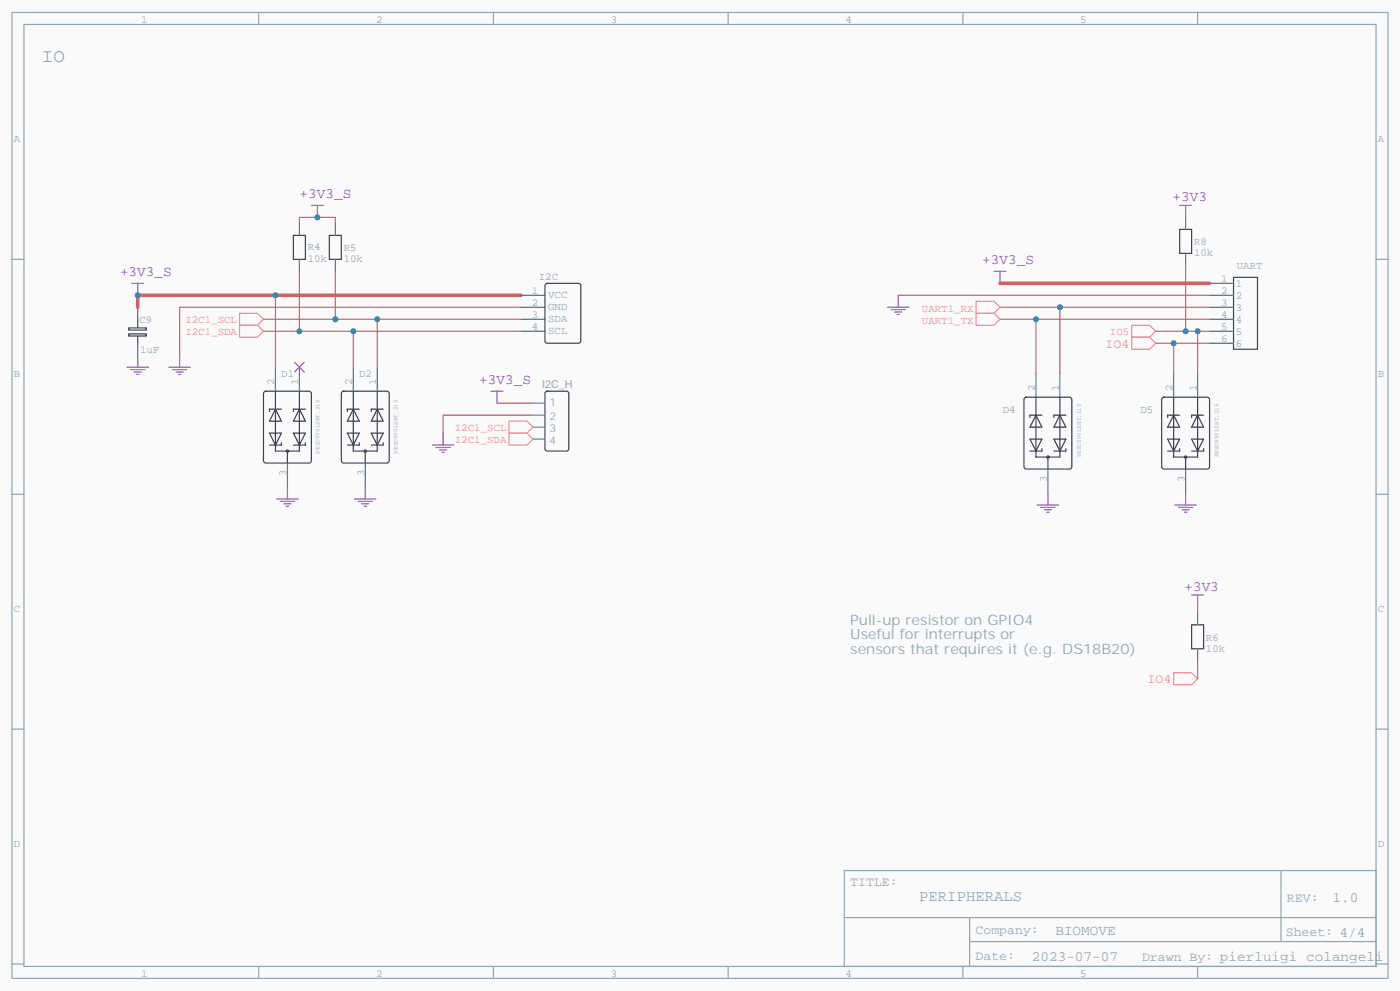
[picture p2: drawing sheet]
<svg xmlns="http://www.w3.org/2000/svg" width="412mm" height="292mm" viewBox="0 0 412 292" stroke-linecap="round" stroke-linejoin="round" font-family="sans-serif">
<defs><g id="words">
<text font-size="5.6" fill="#90a7b2" x="12.3" y="18.1">IO</text>
<text font-size="4.6" fill="#90a7b2" x="270.8" y="265.3">PERIPHERALS</text>
<g font-size="4.2" fill="#994cc3">
<text x="88.3" y="58.3">+3V3_S</text>
<text x="345.4" y="59.3">+3V3</text>
<text x="289.4" y="77.7">+3V3_S</text>
<text x="35.4" y="81.3">+3V3_S</text>
<text x="141.2" y="113">+3V3_S</text>
<text x="348.9" y="173.9">+3V3</text>
</g>
<g font-size="4.2" fill="#90a7b2">
<text x="250.5" y="183.9">Pull-up resistor on GPIO4</text>
<text x="250.5" y="188.2">Useful for interrupts or</text>
<text x="250.5" y="192.4">sensors that requires it (e.g. DS18B20)</text>
<text x="392.5" y="265.5">1.0</text>
<text x="310.9" y="275.1">BIOMOVE</text>
<text x="304" y="282.9">2023-07-07</text>
</g>
<g font-size="3.9" fill="#ff869a">
<text x="325.7" y="102.3">IO4</text>
<text x="338" y="201.1">IO4</text>
</g>
<g font-size="3.9" fill="#90a7b2">
<text x="250.5" y="260.8">TITLE:</text>
<text x="379.1" y="265.5">REV:</text>
<text x="287.4" y="275">Company:</text>
<text x="378.7" y="275.7">Sheet: 4/4</text>
<text x="287.4" y="282.7">Date:</text>
<text x="336.4" y="282.8">Drawn By: pierluigi colangeli</text>
</g>
<g font-size="3.2" fill="#90a7b2">
<text x="41.6" y="6.7">1</text>
<text x="110.8" y="6.7">2</text>
<text x="179.9" y="6.7">3</text>
<text x="249.1" y="6.7">4</text>
<text x="318.2" y="6.7">5</text>
<text x="4.1" y="41.8">A</text>
<text x="405.9" y="41.8">A</text>
<text x="90.7" y="77.1">10k</text>
<text x="90.7" y="73.6">R4</text>
<text x="101.2" y="77.2">10k</text>
<text x="101.2" y="74">R5</text>
<text x="351.7" y="75.4">10k</text>
<text x="351.7" y="72.2">R8</text>
<text x="158.7" y="82.3">I2C</text>
<text x="359.7" y="83">1</text>
<text x="364.3" y="79.3">UART</text>
<text x="156.7" y="86.6">1</text>
<text x="161.5" y="87.6">VCC</text>
<text x="359.7" y="86.6">2</text>
<text x="364.1" y="84.5">1</text>
<text x="364.1" y="88">2</text>
<text x="41.1" y="95.2">C9</text>
<text x="156.7" y="93.6">3</text>
<text x="156.7" y="90.1">2</text>
<text x="161.5" y="94.7">SDA</text>
<text x="161.5" y="91.2">GND</text>
<text x="359.7" y="90.1">3</text>
<text x="359.7" y="93.6">4</text>
<text x="364.1" y="91.5">3</text>
<text x="364.1" y="95">4</text>
<text x="156.7" y="97.2">4</text>
<text x="161.5" y="98.2">SCL</text>
<text x="359.7" y="97.2">5</text>
<text x="359.7" y="100.7">6</text>
<text x="364.1" y="98.6">5</text>
<text x="41.3" y="104">1uF</text>
<text x="364.1" y="102.1">6</text>
<text x="4.1" y="110.9">B</text>
<text x="80.8" y="113.4" transform="rotate(-90 80.8 113.4)">2</text>
<text x="82.9" y="111">D1</text>
<text x="87.8" y="113.4" transform="rotate(-90 87.8 113.4)">1</text>
<text x="103.7" y="113.4" transform="rotate(-90 103.7 113.4)">2</text>
<text x="105.8" y="111">D2</text>
<text x="110.8" y="113.4" transform="rotate(-90 110.8 113.4)">1</text>
<text x="405.9" y="110.9">B</text>
<text x="159.7" y="114.1">I2C_H</text>
<text x="161.8" y="119.4">1</text>
<text x="304.8" y="115.1" transform="rotate(-90 304.8 115.1)">2</text>
<text x="311.9" y="115.1" transform="rotate(-90 311.9 115.1)">1</text>
<text x="345.4" y="115.1" transform="rotate(-90 345.4 115.1)">2</text>
<text x="352.4" y="115.1" transform="rotate(-90 352.4 115.1)">1</text>
<text x="161.8" y="123.6">2</text>
<text x="295.4" y="121.6">D4</text>
<text x="336" y="121.6">D5</text>
<text x="161.8" y="127.1">3</text>
<text x="161.8" y="130.7">4</text>
<text x="84.3" y="140" transform="rotate(-90 84.3 140)">3</text>
<text x="107.2" y="140" transform="rotate(-90 107.2 140)">3</text>
<text x="308.3" y="141.7" transform="rotate(-90 308.3 141.7)">3</text>
<text x="348.9" y="141.7" transform="rotate(-90 348.9 141.7)">3</text>
<text x="4.1" y="180.1">C</text>
<text x="405.9" y="180.1">C</text>
<text x="355.2" y="191.8">10k</text>
<text x="355.2" y="188.6">R6</text>
<text x="4.1" y="249.2">D</text>
<text x="405.9" y="249.2">D</text>
<text x="41.6" y="287.5">1</text>
<text x="110.8" y="287.5">2</text>
<text x="179.9" y="287.5">3</text>
<text x="249.1" y="287.5">4</text>
<text x="318.2" y="287.5">5</text>
</g>
<g font-size="3.2" fill="#ff869a">
<text x="54.6" y="95.1">I2C1_SCL</text>
<text x="271.6" y="95.3">UART1_TX</text>
<text x="271.6" y="91.8">UART1_RX</text>
<text x="54.6" y="98.7">I2C1_SDA</text>
<text x="327" y="98.7">IO5</text>
<text x="134" y="126.9">I2C1_SCL</text>
<text x="134" y="130.4">I2C1_SDA</text>
</g>
<g font-size="1.8" fill="#90a7b2">
<text x="94.1" y="133.5" transform="rotate(-90 94.1 133.5)">PESD5V0L2BT,215</text>
<text x="117.1" y="133.5" transform="rotate(-90 117.1 133.5)">PESD5V0L2BT,215</text>
<text x="318.4" y="134.6" transform="rotate(-90 318.4 134.6)">PESD5V0L2BT,215</text>
<text x="358.9" y="134.6" transform="rotate(-90 358.9 134.6)">PESD5V0L2BT,215</text>
</g>
</g></defs>
<path d="M0 0h412.4v291.7h-412.4z" fill="#fafafa"/>
<g fill="none" stroke="#8fa6b3" stroke-width=".35">
<path d="M3.5 3.7h405.4v284.3h-405.4zM7.1 7.2h398.2v277.3h-398.2zM76.2 3.7v3.5M145.3 3.7v3.5M214.5 3.7v3.5M283.6 3.7v3.5M352.8 3.7v3.5M3.5 76.3h3.6M405.3 76.3h3.6M3.5 145.5h3.6M405.3 145.5h3.6M3.5 214.6h3.6"/>
<path d="M405.3 214.6h3.6M248.7 256.3h156.6v28.2h-156.6zM377.3 256.3v20.9M248.7 270.1h156.5M285.6 277.2h119.6M285.6 270.1v14.1M3.5 283.8h3.6M76.2 284.5v3.5M145.3 284.5v3.5M214.5 284.5v3.5M283.6 284.5v3.5M352.8 284.5v3.5"/>
<path d="M405.3 283.8h3.6"/>
</g>
<g fill="none" stroke="#994dc2" stroke-width=".35">
<path d="M91.7 60.5h3.5M93.5 60.5v3.5M37.4 108.1h6.3M38.5 108.8h4.2M39.5 109.5h2.1M40.2 110.2h.7M40.6 104.6v3.5M86.8 106.7l2.8 2.8M89.6 106.7l-2.8 2.8M81.5 146.9h6.3M82.5 147.6h4.3M83.6 148.3h2.1"/>
<path d="M84.3 149h.7M84.7 143.4v3.5"/>
</g>
<g fill="none" stroke="#404054" stroke-width=".35">
<path d="M86.4 69.3h3.6v7h-3.6zM97 69.3h3.5v7h-3.5zM37.9 96.5h5.2v.7h-5.2zM37.9 98.3h5.2v.6h-5.2zM40.6 94v2.4M40.6 98.9v2.1M77.8 115.4l.5-.3h12.7l.7 .5v20l-.4 .7h-13l-.6-.4-.1-20zM81.1 115.1v17.7h7.1v-17.7M79.4 127.5h3.5l-1.8 3.5zM81.1 120.4l1.8 3.6h-3.5zM82.9 130.3v.7h-3.5M82.9 120.4h-3.5v.7"/>
<path d="M86.4 127.5h3.6l-1.8 3.5zM88.2 120.4l1.8 3.6h-3.6zM90 130.3v.7h-3.6M90 120.4h-3.6v.7"/>
</g>
<path d="M88.2 65.8v3.5M88.2 76.3v3.6M98.8 65.8v3.5M98.8 76.3v3.6M40.6 90.5v3.5M40.6 101v3.6M81.1 108.1v7M88.2 108.1v7M84.7 136.3v7.1" fill="none" stroke="#4775d6" stroke-width=".35"/>
<path d="M88.2 65.8v-1.8h10.6v1.8M88.2 79.9v17.6M98.8 79.9v14.1M81.1 86.9v21.2" fill="none" stroke="#c96666" stroke-width=".35"/>
<circle cx="84.7" cy="132.8" r=".35" fill="#e0e0e0" stroke="#404054" stroke-width=".35"/>
<path d="M160.7 83.6l.5-.2h9.2l.6 .4 .1 16.5-.5 .7h-9.4l-.6-.4-.1-16.5zM100.8 115.4l.4-.3h12.7l.7 .5 .1 20-.5 .7h-13l-.6-.4-.1-20zM104.1 115.1v17.7h7v-17.7M84.7 132.8v3.5M102.3 127.5h3.5l-1.7 3.5zM104.1 120.4l1.7 3.6h-3.5zM105.8 130.3v.7h-3.5M105.8 120.4h-3.5v.7M109.4 127.5h3.5l-1.8 3.5zM111.1 120.4l1.8 3.6h-3.5zM112.9 130.3v.7h-3.5M112.9 120.4h-3.5v.7" fill="none" stroke="#404054" stroke-width=".35"/>
<path d="M49.7 108.1h6.4M50.8 108.8h4.2M51.9 109.5h2.1M52.6 110.2h.7M52.9 104.6v3.5" fill="none" stroke="#994dc2" stroke-width=".35"/>
<path d="M153.5 86.9h-112.9v3.6" fill="none" stroke="#c96666" stroke-width="1.1"/>
<path d="M153.5 90.5h-100.6v14.1" fill="none" stroke="#c96666" stroke-width=".35"/>
<path d="M153.5 97.5h7M153.5 94h7M153.5 90.5h7M153.5 86.9h7M104.1 108.1v7M111.1 108.1v7M107.6 136.3v7.1" fill="none" stroke="#4775d6" stroke-width=".35"/>
<circle cx="107.6" cy="132.8" r=".35" fill="#e0e0e0" stroke="#404054" stroke-width=".35"/>
<g fill="none" stroke="#404054" stroke-width=".35">
<path d="M347.5 67.5h3.5v7.1h-3.5zM363.4 81.6h7v21.2h-7zM342.4 117.1l.5-.2h12.7l.7 .4v20.1l-.5 .6-12.9 .1-.7-.5v-20zM345.7 116.9v17.6h7.1v-17.6M107.6 132.8v3.5M344 129.3h3.5l-1.8 3.5zM345.7 122.2l1.8 3.5h-3.5zM347.5 132.1v.7h-3.5M347.5 122.2h-3.5v.7M351 129.3h3.5l-1.7 3.5zM352.8 122.2l1.7 3.5h-3.5zM354.5 132.1v.7h-3.5"/>
<path d="M354.5 122.2h-3.5v.7"/>
</g>
<path d="M349.2 78.1v19.4M77.6 97.5h75.9M77.6 94h75.9M104.1 97.5v10.6M111.1 94v14.1M352.8 97.5v12.4M345.7 101v8.9" fill="none" stroke="#c96666" stroke-width=".35"/>
<g fill="none" stroke="#994dc2" stroke-width=".35">
<path d="M292.8 79.9h3.5M294.6 79.9v3.5M347.5 60.5h3.5M349.2 60.5v3.5M38.8 83.4h3.5M40.6 83.4v3.5M104.4 146.9h6.4M105.5 147.6h4.2M106.5 148.3h2.2M107.2 149h.7M107.6 143.4v3.5M346.1 148.7h6.3"/>
<path d="M347.1 149.4h4.3M348.2 150.1h2.1M348.9 150.8h.7M349.2 145.1v3.6"/>
</g>
<path d="M70.6 92.2h5.2l1.8 1.8-1.8 1.7h-5.2zM70.6 95.7h5.2l1.8 1.8-1.8 1.8h-5.2zM333.4 95.7h5.3l1.7 1.8-1.7 1.8h-5.3z" fill="none" stroke="#ff8799" stroke-width=".35"/>
<path d="M349.2 64v3.5M349.2 74.6v3.5M356.3 83.4h7.1M356.3 86.9h7.1M356.3 90.5h7.1M356.3 94h7.1M356.3 97.5h7.1M345.7 109.9v7M352.8 109.9v7M356.3 101h7.1M349.2 138.1v7" fill="none" stroke="#4775d6" stroke-width=".35"/>
<path d="M294.6 83.4h61.7" fill="none" stroke="#c96666" stroke-width="1.1"/>
<circle cx="349.3" cy="134.5" r=".35" fill="#e0e0e0" stroke="#404054" stroke-width=".35"/>
<path d="M301.9 117.1l.4-.2h12.7l.7 .4v20.1l-.4 .6-13 .1-.6-.5-.1-20zM305.2 116.9v17.6h7v-17.6M303.4 129.3h3.5l-1.7 3.5zM305.2 122.2l1.7 3.5h-3.5zM306.9 132.1v.7h-3.5M306.9 122.2h-3.5v.7M310.4 129.3h3.6l-1.8 3.5zM312.2 122.2l1.8 3.5h-3.6zM314 132.1v.7h-3.6M314 122.2h-3.6v.7M349.2 134.5v3.6" fill="none" stroke="#404054" stroke-width=".35"/>
<path d="M294.6 94h61.7M294.6 90.5h61.7M305.2 94v15.9M312.2 90.5v19.4M340.4 97.5h15.9M340.4 101h15.9" fill="none" stroke="#c96666" stroke-width=".35"/>
<path d="M305.5 148.7h6.4M306.6 149.4h4.2M307.6 150.1h2.1M308.3 150.8h.7M308.7 145.1v3.6" fill="none" stroke="#994dc2" stroke-width=".35"/>
<path d="M305.2 109.9v7M312.2 109.9v7M308.7 138.1v7" fill="none" stroke="#4775d6" stroke-width=".35"/>
<circle cx="308.7" cy="134.5" r=".35" fill="#e0e0e0" stroke="#404054" stroke-width=".35"/>
<path d="M160.7 115.4l.5-.3h5.7l.6 .5 .1 16.5-.5 .6-5.9 .1-.6-.5-.1-16.4zM308.7 134.5v3.6M351 183.9h3.5v7.1h-3.5z" fill="none" stroke="#404054" stroke-width=".35"/>
<path d="M287.5 92.2h5.3l1.8 1.8-1.8 1.7h-5.3zM287.5 88.7h5.3l1.8 1.8-1.8 1.7h-5.3zM333.4 99.3h5.3l1.7 1.7-1.7 1.8h-5.3zM149.9 124h5.3l1.8 1.7-1.8 1.8h-5.3zM149.9 127.5h5.3l1.8 1.8-1.8 1.7h-5.3zM345.7 198h5.3l1.8 1.8-1.8 1.8h-5.3z" fill="none" stroke="#ff8799" stroke-width=".35"/>
<g fill="none" stroke="#994dc2" stroke-width=".35">
<path d="M261.4 90.5h6.4M262.5 91.2h4.2M263.5 91.9h2.1M264.2 92.6h.7M264.6 86.9v3.6M144.6 115.1h3.6M146.4 115.1v3.6M127.4 131h6.3M128.4 131.7h4.2M129.5 132.4h2.1M130.2 133.1h.7M130.5 127.5v3.5"/>
<path d="M351 175.1h3.5M352.8 175.1v3.5"/>
</g>
<path d="M264.6 86.9h91.7M146.4 118.7h10.6M157 122.2h-26.5v5.3M352.8 178.6v1.8M352.8 194.5v5.3" fill="none" stroke="#c96666" stroke-width=".35"/>
<path d="M157 118.7h3.5M157 122.2h3.5M157 125.7h3.5M157 129.3h3.5M352.8 180.4v3.5M352.8 191v3.5" fill="none" stroke="#4775d6" stroke-width=".35"/>
<g fill="#0d969c">
<circle cx="98.8" cy="94" r=".88"/>
<circle cx="88.2" cy="97.5" r=".88"/>
<circle cx="93.5" cy="64" r=".88"/>
<circle cx="81.1" cy="86.9" r=".88"/>
<circle cx="104.1" cy="97.5" r=".88"/>
<circle cx="111.1" cy="94" r=".88"/>
<circle cx="40.6" cy="86.9" r=".88"/>
<circle cx="352.8" cy="97.5" r=".88"/>
<circle cx="345.7" cy="101" r=".88"/>
<circle cx="312.2" cy="90.5" r=".88"/>
<circle cx="305.2" cy="94" r=".88"/>
<circle cx="349.3" cy="97.5" r=".88"/>
</g>
<use href="#words"/>
</svg>
